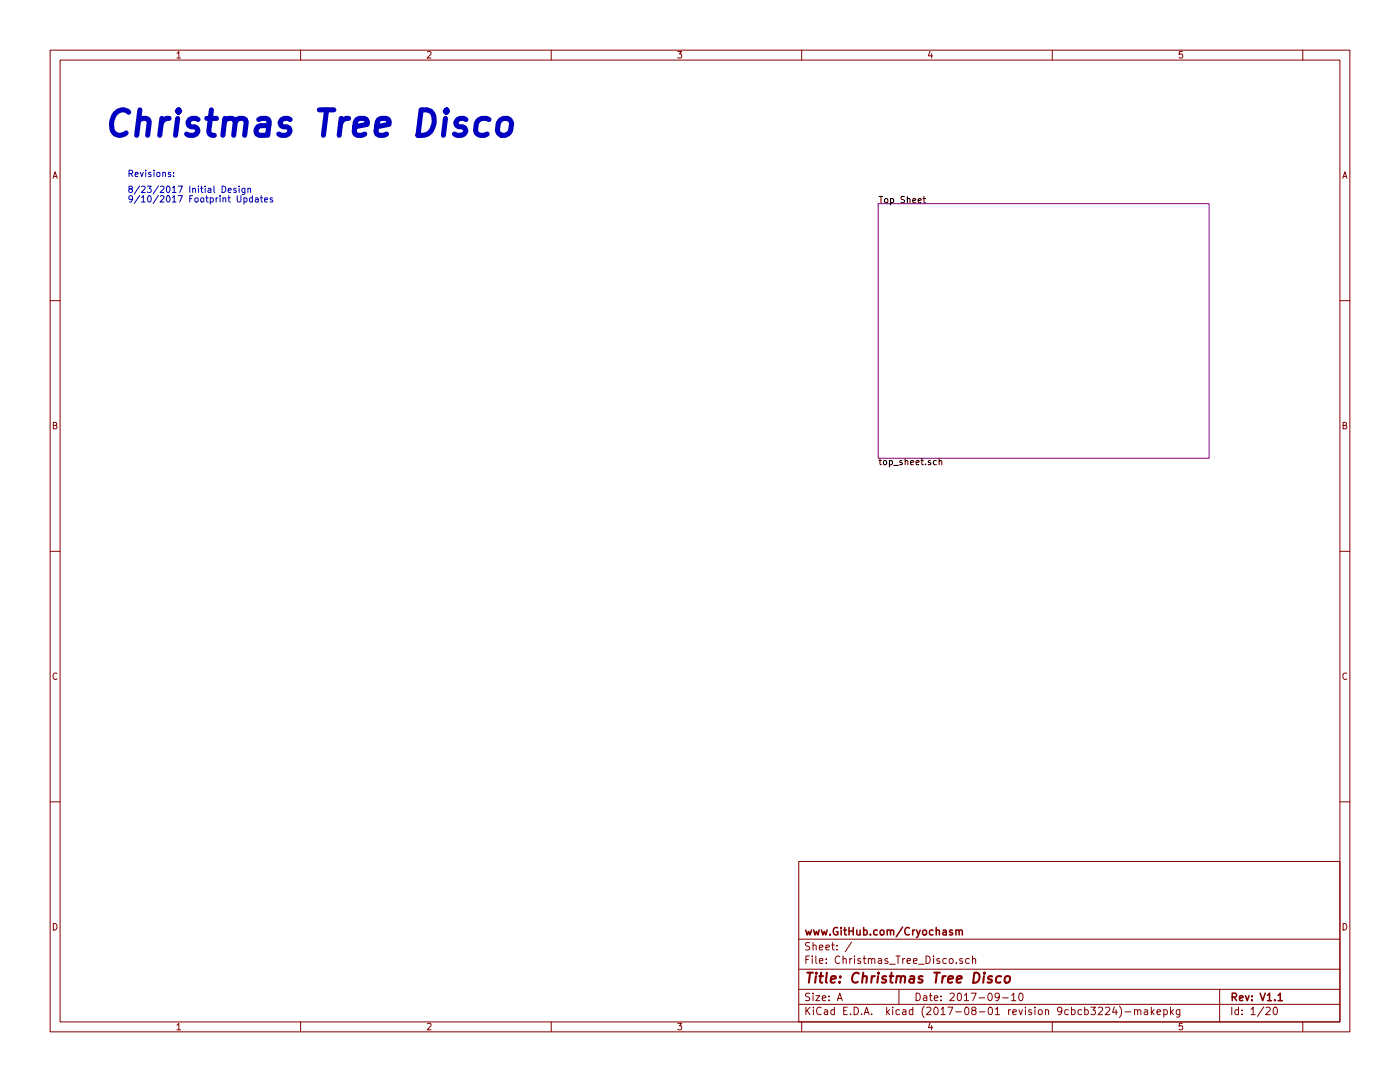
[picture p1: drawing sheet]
<svg xmlns="http://www.w3.org/2000/svg" width="279mm" height="216mm" viewBox="0 0 279 216" stroke-linecap="round" stroke-linejoin="round" font-family="sans-serif">
<g fill="none" stroke="#840000" stroke-width=".2">
<path d="M10 10h259.4v195.9h-259.4zM12 12h255.4v191.9h-255.4zM35.3 10.6l.4-.3v1.3M35.3 11.6h.7M60 10v2M85.3 10.4l.5-.1 .2 .3-.8 1h.8M110 10v2M135.3 10.3h.7l-.4 .5 .4 .1v.6l-.2 .1-.5-.1M160 10v2M185.6 10.2l-.3 1h.8M185.9 10.7v.9M210 10v2"/>
<path d="M236 10.3h-.6l-.1 .6 .2-.1h.4l.1 .7-.2 .1-.5-.1M260 10v2M10.6 35.6l.4-1.3 .4 1.3M10.7 35.2h.6M268 35.6l.4-1.3 .4 1.3M268.1 35.2h.6M10 60h2M267.4 60h2M10.6 84.9l.6-.1 .1-.2v-.2l-.7-.1v1.3h.6l.2-.5-.3-.2M268 84.9l.6-.1 .1-.2v-.2l-.7-.1v1.3h.6l.2-.5-.3-.2M10 110h2M267.4 110h2"/>
<path d="M11.4 134.4a.62 .62 0 0 0-.9 .4 .62 .62 0 0 0 .7 .8l.2-.1M268.8 134.4a.62 .62 0 0 0-.9 .4 .62 .62 0 0 0 .7 .8l.2-.1M10 160h2M267.4 160h2M159.4 171.9h108v32h-108zM10.6 184.3a.65 .65 0 0 1 .8 .6 .65 .65 0 0 1-.8 .7zM159.4 197.4h108M159.4 193.4h108M159.4 187.4h108M160.8 191.5h.5M161.5 190.8h-.7v1.5M161.6 198.2h-.6l-.2 .3 .1 .3 .6 .3v.4l-.2 .2-.5-.1"/>
<path d="M161.6 188.1h-.6l-.2 .2 .1 .4 .6 .3v.4l-.2 .2-.5-.1M162.1 190.8v.1M162.1 191.3v1M162.3 198.2v.1M162.3 188.7l.2-.1h.3l.1 1M162.3 188.1v1.5M162.3 198.7v1M162.8 198.7h.8l-.8 1h.8M162.8 190.8v1.2l.2 .3M163.5 191.8l.7-.2v-.3h-.4l-.3 .2 .1 .7h.6M163.5 189.1l.7-.2v-.3h-.4l-.3 .2 .1 .7h.6M164.1 199.2l.7-.2-.1-.2-.4-.1-.2 .2 .1 .7h.5"/>
<path d="M164.8 189.1l.7-.2v-.3h-.5l-.2 .2 .1 .7h.6M164.9 192.1v.2M164.9 191.3v.2M165.5 199.5v.2M165.5 198.8v.1M166 188.6h.5M166.2 188.1v1.3l.3 .2M167 189.4v.2M167 188.6v.2M167.1 199.7l.5-1.5 .5 1.5M167.2 199.2h.8M167.6 190.9a.7 .7 0 0 0-1 .5 .7 .7 0 0 0 .7 .9l.3-.2"/>
<path d="M168.2 191.4l.3-.1h.3l.1 1M168.2 190.8v1.5M169.6 191.3v1M170 188l-1.3 1.9M170 191.3l-.4 .2M170.5 190.8v.1M170.5 191.3v1M171.7 191.3h-.3l-.2 .2v.2l.5 .1v.4h-.5M172.2 191.3h.6M172.5 190.8v1.2l.3 .3M173.3 191.4l.1-.1a.37 .37 0 0 1 .6 .2v.8M173.3 191.3v1"/>
<path d="M174 191.5v-.2a.37 .37 0 0 1 .6 .2v.8M175.3 191.3h.6v1M175.9 191.6l-.4 .1-.3 .2 .3 .4 .4-.1M177.2 191.3a.37 .37 0 0 0-.6 .2l.1 .2 .5 .1v.2l-.2 .3-.4-.1M177.5 192.4h1.2M178.8 190.8h.9M179.2 190.8v1.5M179.4 197.4v3M180.2 191.3v1M180.6 191.3l-.4 .2M181 191.8l.7-.2v-.3h-.5l-.2 .2 .1 .7h.6M182.3 191.8l.7-.2v-.3h-.5l-.2 .2 .1 .7h.6"/>
<path d="M182.8 198.2a.75 .75 0 0 1 .9 .7 .75 .75 0 0 1-.9 .8zM183.3 192.4h1.2M184.3 198.8h.6l.1 .9M184.8 190.8a.75 .75 0 0 1 .9 .7 .75 .75 0 0 1-.9 .8zM185 199l-.5 .1-.2 .2 .2 .4 .5-.1M185.5 198.7h.5M185.7 198.2v1.3l.3 .2M186.3 190.8v.1M186.3 191.3v1M186.5 199.2l.7-.2-.1-.2-.4-.1-.2 .2v.7h.6M187.5 191.3h-.4l-.2 .2 .1 .2 .5 .1v.4h-.6M187.8 199.5v.2"/>
<path d="M187.8 198.8v.1M188.9 191.3h-.5l-.2 .2v.6l.2 .2 .5-.1M189.5 191.4l.2-.1 .4 .1v.7l-.2 .2-.4-.2zM189.6 198.3l.6-.1 .2 .4-.9 1.1h.9M190.9 192.1v.2M191.2 198.2h.3a.94 .94 0 0 1 0 1.5h-.1a1 1 0 0 1-.2-1.5zM192.1 191.3h-.4l-.2 .2 .1 .2 .5 .1v.4h-.6M192.5 198.6l.4-.4v1.5M192.5 199.7h.8M193.4 191.3h-.4l-.3 .2 .1 .6 .2 .2 .4-.1M193.8 198.2h1l-.6 1.5M194.1 191.4l.2-.1h.3l.1 1"/>
<path d="M194.1 190.8v1.5M195.4 199.1h1.1M197.3 198.3l.2-.1a.8 .8 0 0 1 .5 .7 .8 .8 0 0 1-.5 .8l-.2-.2-.1-.4zM199.4 198.8l-.2 .3-.5-.1-.1-.2 .1-.6h.5l.2 .1a1.19 1.19 0 0 1-.2 1.3l-.5 .1M200.1 199.1h1.1M201.9 198.6l.4-.4v1.5M201.9 199.7h.8M203.5 198.2h.2a.8 .8 0 0 1 .5 .7 .8 .8 0 0 1-.5 .8 1 1 0 0 1-.2-1.5zM243.4 197.4v6.5M268 184.3a.65 .65 0 0 1 .8 .6 .65 .65 0 0 1-.8 .7zM35.3 204.5l.4-.3v1.3M35.3 205.5h.7"/>
<path d="M60 203.9v2M85.3 204.3l.5-.1 .2 .3-.8 1h.8M110 203.9v2M135.3 204.2h.7l-.4 .5 .4 .1v.6l-.2 .1-.5-.1M159.4 200.4h108M160 203.9v2M160.8 201v1.5M161 201.6l.7 .9M161.7 201l-.9 .8M162.3 201v.1M162.3 201.5v1M163.9 201.1a.59 .59 0 0 0-.8 0 .59 .59 0 0 0-.1 .7 .56 .56 0 0 0 .3 .6 .56 .56 0 0 0 .6-.1"/>
<path d="M164.5 201.5h.6l.1 1M165.2 201.8l-.5 .1-.2 .2 .2 .4 .5-.1M166.5 201.5h-.4l-.3 .3 .1 .5 .2 .2 .4-.1M166.5 201v1.5M168.4 201.7h.5M169.1 201h-.7v1.5h.7M169.7 202.3v.2M170.5 201a.76 .76 0 0 1 .8 .7 .76 .76 0 0 1-.8 .8zM172 202.3v.2M172.5 202.5l.4-1.5 .6 1.5M172.6 202h.7M174 202.3v.2"/>
<path d="M177 201v1.5M177.1 201.9l.4 .6M177.5 201.5l-.5 .5M178.2 201v.1M178.2 201.5v1M179.5 201.5h-.4l-.3 .3 .1 .5 .2 .2 .4-.1M180.2 201.5h.5l.1 1M180.8 201.8l-.5 .1-.2 .2 .2 .4 .5-.1M182.2 201.5h-.5l-.2 .3v.5l.2 .2 .5-.1M182.2 201v1.5M184.5 200.8a1.71 1.71 0 0 0 0 2.2M184.9 201.1l.6-.1 .3 .4-.9 1.1h.9"/>
<path d="M185.6 204.1l-.3 1h.8M185.9 204.6v.9M186.5 201.1l.2-.1a.8 .8 0 0 1 .5 .7 .8 .8 0 0 1-.5 .8l-.2-.2-.1-.4zM187.8 201.4l.4-.4v1.5M187.8 202.5h.8M189.2 201h.9l-.6 1.5M190.7 201.9h1.2M192.7 201h.2a.8 .8 0 0 1 .5 .7 .8 .8 0 0 1-.5 .8 1 1 0 0 1-.2-1.5zM194.2 201.6l-.3-.3 .1-.2 .2-.1h.4l.2 .2-.1 .3-.5 .1-.3 .3 .1 .4 .2 .2h.3l.3-.3v-.3l-.3-.3M195.4 201.9h1.2M197.4 201.1l.2-.1a.85 .85 0 0 1 .1 1.5 .79 .79 0 0 1-.3-1.4zM198.7 201.4l.4-.4v1.5"/>
<path d="M198.7 202.5h.8M201.3 201.5v1M201.7 201.5l-.4 .3M202.1 202l.7-.2v-.3h-.4l-.3 .2 .1 .7h.6M203.4 201.5l.3 1 .4-1M204.6 201v.1M204.6 201.5v1M205.8 201.5h-.3l-.2 .2 .1 .2 .4 .1v.4h-.5M206.6 201v.1M206.6 201.5v1M207.3 201.6l.2-.1 .4 .1v.7l-.2 .2-.4-.2zM208.6 201.6l.2-.1h.4l.1 1"/>
<path d="M208.6 201.5v1M210 203.9v2M211.9 201.6l-.3 .3-.4-.1-.2-.2 .2-.6h.4l.2 .1a1.19 1.19 0 0 1-.2 1.3l-.4 .1M213.2 201.5h-.4l-.3 .3v.5l.3 .2 .4-.1M213.8 201.5h.5l.3 .3-.2 .6h-.6M213.8 201v1.5M215.8 201.5h-.4l-.3 .3 .1 .5 .2 .2 .4-.1M216.5 201.5h.4l.3 .3-.1 .5-.2 .2-.4-.1M216.5 201v1.5M217.7 201h.9l-.5 .5 .4 .2v.6l-.2 .2-.6-.2M219.2 201.1l.6-.1 .2 .1v.3l-.9 1.1h.9M220.6 201.1l.6-.1 .3 .4-1 1.1h1"/>
<path d="M222.4 200.9l-.4 1.1h1M222.8 201.5v1M223.4 200.8a1.79 1.79 0 0 1 0 2.2M224.5 201.9h1.2M226.4 201.6l.1-.1a.37 .37 0 0 1 .6 .2v.8M226.4 201.5v1M227.1 201.7l.2-.2h.3l.1 1M228.4 201.5h.6v1M229 201.8l-.5 .1-.2 .2 .2 .4 .5-.1M229.8 201v1.5M229.9 201.9l.4 .6M230.3 201.5l-.5 .5"/>
<path d="M230.9 202l.7-.2-.1-.3h-.4l-.2 .2 .1 .7h.5M232.3 201.5h.4l.3 .3-.1 .5-.2 .2-.4-.1M232.3 201.5v1.5M233.6 201v1.5M233.8 201.9l.4 .6M234.2 201.5l-.6 .5M235.5 201.5v1.2l-.3 .3-.4-.1M235.5 201.5h-.5l-.3 .3 .1 .5 .2 .2 .5-.1M236 204.2h-.6l-.1 .6 .2-.1h.4l.1 .7-.2 .1-.5-.1M245.8 201v1.5M247.2 201.5h-.5l-.2 .3 .1 .6h.6M247.2 201v1.5"/>
<path d="M247.9 202.3v.2M247.9 201.5v.2M249.7 201.4l.4-.4v1.5M249.7 202.5h.8M252.2 200.9l-1.2 1.9M252.7 201.1l.5-.1 .3 .4-.9 1.1h.9M254.3 201h.2a.86 .86 0 0 1 .1 1.5 .8 .8 0 0 1-.6-.7 .8 .8 0 0 1 .3-.8zM260 203.9v2"/>
</g>
<g fill="none" stroke="#840000" stroke-width=".3">
<path d="M160.8 185.6l.3 1 .3-.7 .2 .7 .4-1M162.4 185.6l.3 1 .2-.7 .3 .7 .3-1M163.9 185.6l.3 1 .3-.7 .3 .7 .3-1M165.7 186.4v.2M167.2 185.1a.7 .7 0 0 0-.9 .7 .7 .7 0 0 0 .9 .7v-.6h-.3M167.9 185.1v.1M167.9 185.6v1M168.4 185.6h.5M168.6 185.1v1.3l.3 .2M169.4 185.1v1.5M169.4 185.8h.9M170.3 185.1v1.5"/>
<path d="M171 185.6v.8a.39 .39 0 0 0 .7 0M171.7 185.6v1M172.4 185.6h.4l.3 .3-.1 .5-.2 .2-.4-.1M172.4 185.1v1.5M173.7 186.4v.2M175.1 185.6h-.4l-.3 .3v.5l.3 .2 .4-.1M175.7 185.7l.2-.1 .5 .1v.7l-.3 .2-.4-.2zM177.1 185.7v-.1a.37 .37 0 0 1 .6 .2v.8M177.1 185.6v1M177.7 185.8l.1-.2a.37 .37 0 0 1 .6 .2v.8M180.1 185l-1.2 1.9M181.5 185.2a.7 .7 0 0 0-1 .5 .7 .7 0 0 0 .7 .9l.3-.2"/>
<path d="M182.1 185.6v1M182.6 185.6h-.3l-.2 .3M182.9 185.6l.4 1M183.6 185.6l-.5 1.3-.2 .2M184.2 185.7l.2-.1 .5 .1v.7l-.3 .2-.4-.2zM186.2 185.6h-.4l-.3 .3 .1 .6h.6M186.8 185.7l.3-.1h.3l.1 1M186.8 185.1v1.5M188.2 185.6h.6v1M188.8 185.9l-.5 .1-.2 .2 .2 .4 .5-.1M190.1 185.6a.37 .37 0 0 0-.6 .2l.1 .2 .5 .1v.2l-.2 .3-.4-.1M190.8 185.7l.2-.1h.3l.1 1"/>
<path d="M190.8 185.6v1M191.4 185.8l.2-.2h.4v1M245.9 199l.7-.1 .2-.2-.1-.4-.2-.1h-.6v1.5M246.3 199l.5 .7M247.4 199.2l.7-.2-.1-.2-.4-.1-.2 .2v.7h.6M248.6 198.7l.3 1 .4-1M249.9 199.5v.2M249.9 198.8v.1M251.5 198.2l.5 1.5 .5-1.5M252.9 198.6l.5-.4v1.5M252.9 199.7h.9M254.4 199.5v.2"/>
<path d="M255.1 198.6l.4-.4v1.5M255.1 199.7h.8"/>
</g>
<g fill="none" stroke="#840000" stroke-width=".41">
<path d="M161.1 194.1h1.2M161.7 194.1l-.3 2M162.8 194.8l-.1 1.3M162.9 194.1v.2l.1-.1-.1-.1v.2M163.5 194.8h.8M163.9 194.1l-.2 1.7v.2l.4 .1M165 194.1l-.2 1.7 .2 .3M165.8 195.4l1-.2v-.4h-.6l-.3 .2-.1 1 .2 .1 .6-.1M167.6 195.9l-.1 .2M167.7 194.8l.1 .1-.1 .1v-.2v.2M171.4 194.3a.87 .87 0 0 0-1 0 .87 .87 0 0 0-.3 .9 .69 .69 0 0 0 .3 .8 .69 .69 0 0 0 .8-.1M172.2 194.9l.3-.1h.4v1.3"/>
<path d="M172.3 194.1l-.3 2M174 194.8l-.1 1.3M174.6 194.8h-.4l-.2 .3M175.3 194.8l-.2 1.3M175.3 194.1v.2l.1-.1-.1-.1v.2M176.9 194.8a.49 .49 0 0 0-.8 .3l.2 .3 .5 .1 .1 .3-.4 .3-.5-.1M177.5 194.8h.8M177.9 194.1l-.2 1.7 .1 .2 .4 .1M179 194.9l.3-.1h.4v1.3M179 194.8l-.2 1.3M179.8 195a.47 .47 0 0 1 .4-.2 .47 .47 0 0 1 .5 .2l-.2 1.1M181.7 194.8h.7l-.1 1.3"/>
<path d="M182.5 195.2l-.7 .1a.4 .4 0 0 0-.4 .4 .4 .4 0 0 0 .3 .4l.7-.1M184.1 194.8a.49 .49 0 0 0-.8 .3l.3 .3 .4 .1 .1 .2-.3 .4-.6-.1M186.4 194.1h1.2M187 194.1l-.3 2M188.2 194.8l-.2 1.3M188.7 194.8h-.4l-.2 .3M189.2 195.4l1-.2-.1-.4h-.7l-.2 1 .2 .3 .6-.1M190.9 195.4l1-.2v-.4h-.6l-.3 .2v1l.1 .1 .6-.1M194.5 194.1h.4a1.08 1.08 0 0 1 .5 1.3 1.08 1.08 0 0 1-1.2 .7zM196.4 194.8l-.2 1.3M196.5 194.1l-.2 .1 .1 .1 .1-.2-.1 .2M198 194.8a.52 .52 0 0 0-.8 .3l.2 .3 .5 .1 .1 .3-.4 .3-.5-.1"/>
<path d="M199.8 194.8a.68 .68 0 0 0-1 .3v.8l.3 .2 .6-.1M200.7 194.9l.3-.1 .5 .1-.1 1a.53 .53 0 0 1-.5 .2 .53 .53 0 0 1-.4-.4z"/>
</g>
<path d="M175.3 40.6h66v50.8h-66z" fill="none" stroke="#840084" stroke-width=".2"/>
<g fill="none" stroke="#000" stroke-width=".2">
<path d="M175.4 39.2h.8M175.8 39.2v1.3M176.7 39.7l.4 .1v.6l-.3 .1-.3-.3zM177.7 39.7l.4-.1 .3 .3-.2 .5h-.5M177.7 39.6v1.3M180.5 39.3l-.5-.1-.1 .1v.5l.5 .1 .1 .3-.2 .3-.5-.1M181.1 39.8l.5-.1v.8M181.1 39.2v1.3M184.2 39.6h.5M184.4 39.2v1.1l.3 .2M182.2 40l.6-.1-.1-.2-.4-.1-.1 .2v.6h.5M183.2 40l.6-.1v-.2l-.4-.1-.2 .2 .1 .6h.5"/>
<path d="M175.4 91.9h.5M175.6 91.5v1.1l.3 .1M176.4 91.9h.3l.3 .2-.2 .6-.4-.1zM177.5 91.9h.4l.2 .2-.1 .6h-.5M177.5 91.9v1.3M178.4 92.9h.9M180 91.9h-.3l-.1 .2v.2l.4 .1v.3h-.4M180.6 92l.5-.1 .1 .8M180.6 91.5v1.2M181.7 92.3l.6-.1v-.3h-.4l-.2 .2 .1 .6h.5M182.8 92.3l.6-.1v-.3h-.4l-.2 .2 .1 .6h.5M183.8 91.9h.5"/>
<path d="M184 91.5v1.1l.3 .1M184.7 92.6v.1M185.7 91.9h-.3l-.2 .2 .1 .2 .4 .1v.3h-.5M186.9 91.9h-.4l-.2 .2 .1 .6h.5M187.4 92l.5-.1 .1 .8M187.4 91.5v1.2"/>
</g>
<g fill="none" stroke="#0000c2" stroke-width="1">
<path d="M25.7 22.4a1.85 1.85 0 0 0-3 .7 3.2 3.2 0 0 0 .3 3.6 1.83 1.83 0 0 0 2.2-.2M27.7 24.1a1.46 1.46 0 0 1 1.9-.2l.2 .4-.3 2.7M27.9 21.9l-.6 5.1M32.3 23.6l-.4 3.4M33.8 23.6a1.48 1.48 0 0 0-1.6 1M35.5 23.6l-.5 3.4M35.7 21.9l-.3 .3 .2 .2 .3-.2-.2-.3-.1 .5M39.5 23.9a1.29 1.29 0 0 0-2 .4l.2 .8 .5 .2h.7l.4 .3 .2 .7-.3 .4-.5 .3h-1l-.5-.3M41.2 23.6h2M42.2 21.9l-.5 4.4 .1 .4 .5 .3h.5M44.8 24.1a1.46 1.46 0 0 1 2-.2l.2 .4-.4 2.7M44.9 23.6l-.4 3.4"/>
<path d="M47 24.3a1.31 1.31 0 0 1 2-.4l.1 .4-.3 2.7M51.6 23.9l.5-.3h1l.5 .3 .1 .4-.3 2.7M53.7 24.8l-.5 .3h-1.2a1.02 1.02 0 0 0-.9 .8 1.02 1.02 0 0 0 .6 1.1h1.2l.5-.3M57.9 23.9a1.23 1.23 0 0 0-2 .7l.2 .5 .4 .2h.8l.4 .3 .2 .7-.3 .4-.6 .3h-.9l-.5-.3M63.7 21.9h2.9M65.2 21.9l-.7 5.1M68.1 23.6l-.4 3.4M69.6 23.6a1.43 1.43 0 0 0-1.6 1M70.8 25.3l2.5-.5v-.5l-.1-.4-.5-.3h-1l-.5 .3-.3 .4-.2 2 .2 .4 .4 .3h1l.5-.3M75.2 25.3l2.4-.5 .1-.5-.2-.4-.4-.3h-1l-.5 .3-.3 .4-.3 2 .2 .4 .5 .3h.9l.5-.3M84 21.9h1.2a1.85 1.85 0 0 1 1.5 2.2 2.66 2.66 0 0 1-3.3 2.9zM88.9 23.6l-.4 3.4"/>
<path d="M89.1 21.9l-.3 .3 .3 .2 .2-.2-.2-.3v.5M93 23.9a1.26 1.26 0 0 0-2 .7l.2 .5 .4 .2h.7l.5 .3 .1 .7-.3 .4-.5 .3h-.9l-.5-.3M97.6 23.9a1.7 1.7 0 0 0-2.5 .7l-.2 1.4 .4 .7 .5 .3h.9l.5-.3M99.7 24.1a1.32 1.32 0 0 1 1.4-.5 1.32 1.32 0 0 1 1 1l-.2 1.4a1.38 1.38 0 0 1-1.3 1 1.38 1.38 0 0 1-1.3-1l.1-1.4z"/>
</g>
<g fill="none" stroke="#0000c2" stroke-width=".2">
<path d="M25.8 34.6l.6-.1v-.4l-.6-.1v1.2M26 37.7l-.2-.1v-.3l.4-.2 .2 .3v.2l-.7 .3 .1 .4 .2 .1h.3l.1-.2v-.3l-.2-.2M26.1 34.6l.4 .6M26.4 39.6l-.2 .2h-.4l-.1-.2 .1-.5 .4-.1 .2 .2a.84 .84 0 0 1-.3 1.1h-.3M27 34.8l.6-.1-.1-.3h-.3l-.2 .2v.6h.5M27.9 37.1l-1.1 1.6M27.9 39l-1.1 1.6M28 34.4l.3 .8 .3-.8M28.2 37.3l.5-.2 .3 .4-.8 .9h.8M28.2 39.4l.4-.4v1.3M29.1 34v.1M29.1 34.4v.8"/>
<path d="M29.4 37.1h.8l-.4 .5 .3 .1v.6l-.2 .1-.5-.1M29.6 39.2l.2-.2a.69 .69 0 0 1 .4 .7 .69 .69 0 0 1-.4 .6l-.2-.1-.1-.4zM30.1 34.4h-.3l-.2 .2 .1 .1 .4 .2v.3h-.5M30.7 34v.1M30.7 34.4v.8M31.3 34.5l.5-.1 .1 .2-.1 .6-.5-.1zM31.6 37.1l-1 1.6M31.6 39l-1 1.6M32 37.3l.5-.2 .2 .4-.8 .9h.8M32 39.2l.5-.2 .2 .4-.8 .9h.8M32.5 34.5l.5-.1v.8M32.5 34.4v.8"/>
<path d="M33.3 37.3l.2-.2a.67 .67 0 0 1 .5 .7 .67 .67 0 0 1-.5 .6l-.3-.5zM33.3 39.2l.2-.2a.67 .67 0 0 1 .5 .7 .67 .67 0 0 1-.5 .6l-.3-.5zM34.1 34.4h-.3l-.2 .2v.1l.5 .2v.3h-.5M34.4 37.5l.4-.4v1.3M34.4 39.4l.4-.4v1.3M34.4 38.4h.7M34.6 35.1v.1M34.6 34.4v.2M35.6 37.1h.8l-.5 1.3M35.6 39h.8l-.5 1.3M37.9 37.1v1.3M37.9 39.6h.4"/>
<path d="M38.5 37.7l.4-.1 .1 .8M38.5 39h-.6v1.3M38.5 37.6v.8M39 39.5l.5 .1-.1 .7-.5-.1v-.5zM39.6 37.1v.2M39.6 37.6v.8M40 37.6h.5M40.2 39.5l.4 .1v.7h-.3l-.3-.2zM40.2 37.1v1.1l.3 .2M40.9 37.1v.2M40.9 37.6v.8M41.1 39.5h.5"/>
<path d="M41.2 39v1.1l.4 .2M41.6 37.6h.4l.1 .8M42 39.5h.3l.3 .2-.1 .6h-.5M42 39.5v1.2M42.1 37.9l-.6 .2 .1 .3h.5M42.7 37.1v1.1l.2 .2M43.1 39.5v.8M43.5 39.5l-.4 .2M43.9 39v.2M43.9 39.5v.8M44.3 37.1a.64 .64 0 0 1 .8 .7 .64 .64 0 0 1-.8 .6zM44.5 39.6l.5-.1 .1 .8"/>
<path d="M44.5 39.5v.8M45.5 39.5h.5M45.5 38l.7-.1-.1-.3h-.4l-.2 .1 .1 .7h.5M45.7 39v1.1l.3 .2M47.1 37.6h-.3l-.2 .1 .1 .2 .4 .1v.4h-.5M47.3 39v1.1l.3 .2h.4l.1-.2v-1.1M47.7 37.1v.2M47.7 37.6v.8M48.7 39.5h.3l.3 .2-.1 .6h-.5M48.7 39.5v1.2M48.9 37.6l-.1 1.1-.2 .1h-.3M48.9 37.6h-.4l-.2 .2 .1 .6h.5"/>
<path d="M49.5 37.7l.5-.1v.8M49.5 37.6v.8M50.4 39.5h-.4l-.2 .2 .1 .6h.5M50.4 39v1.3M51 39.5h.5v.8M51.5 39.8h-.4l-.2 .2 .1 .3h.5M51.9 39.5h.5M52.1 39v1.1l.3 .2M52.8 39.9l.6-.1-.1-.3h-.3l-.2 .1 .1 .7h.4M54.4 39.5h-.3l-.2 .1v.2l.5 .2v.3h-.5M28.2 40.3h.8M34.4 40.3h.7"/>
</g>
</svg>
